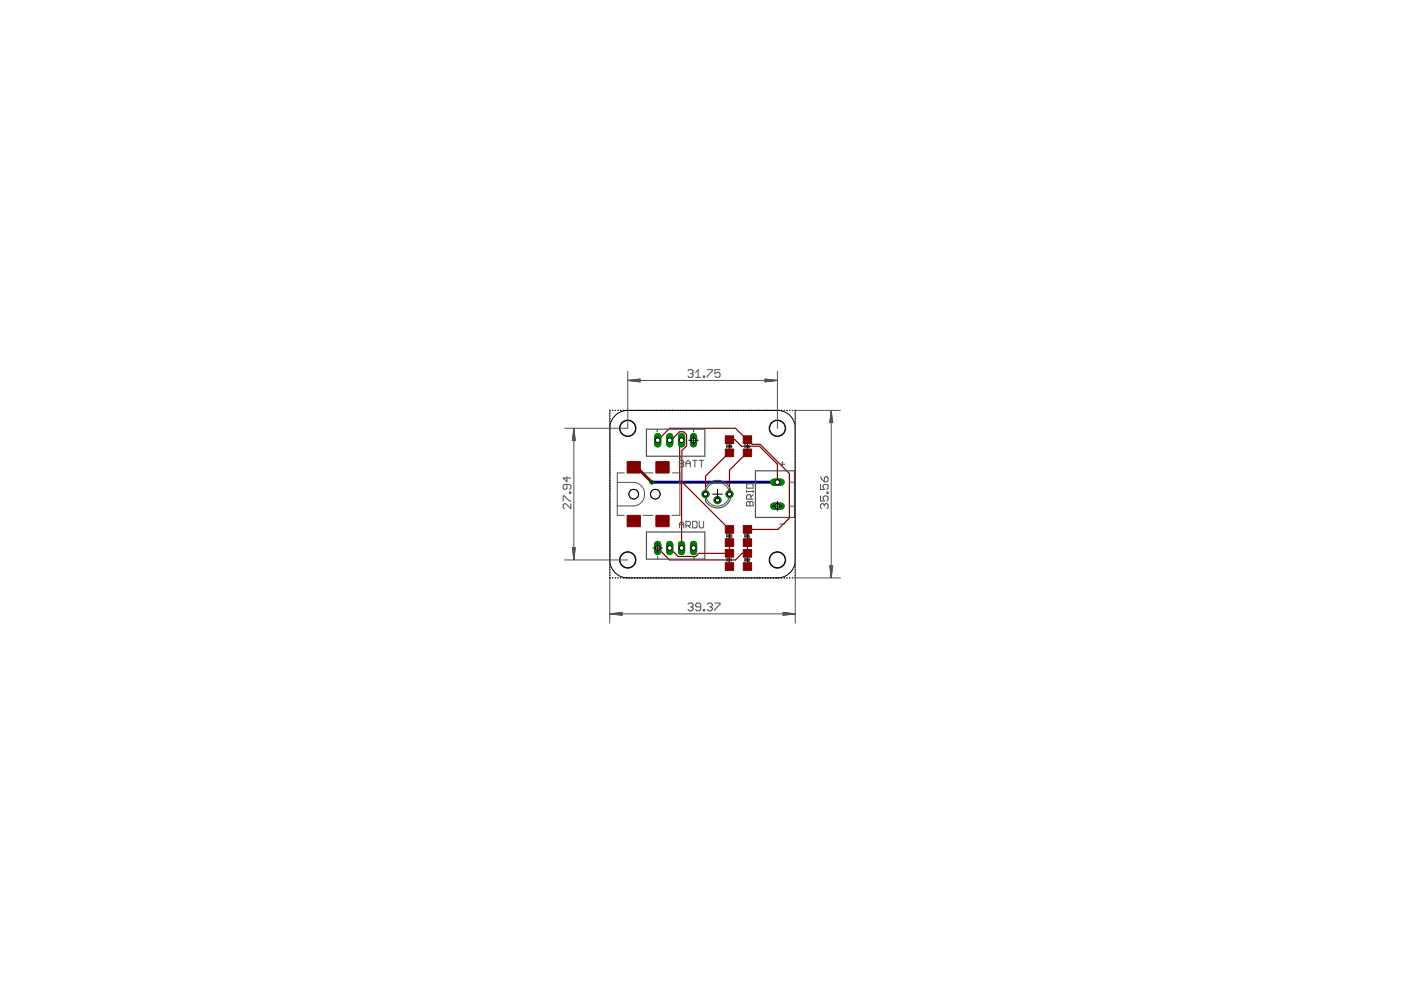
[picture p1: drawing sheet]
<svg xmlns="http://www.w3.org/2000/svg" width="297mm" height="210mm" viewBox="0 0 297 210" stroke-linecap="round" stroke-linejoin="round" font-family="sans-serif">
<g fill="none" stroke="#000080" stroke-width=".25">
<path d="M129.3 87.6v.1M129.3 88.2h.1M129.3 88.7v.1M129.3 89.3v.1M129.3 89.9h.1M129.3 90.4v.1M129.3 91v.1M129.3 91.6v.1M129.3 92.2h.1M129.3 92.7v.1M129.3 93.3v.1M129.3 93.9h.1"/>
<path d="M129.3 94.4v.1M129.3 95v.1M129.3 95.6v.1M129.3 96.2h.1M129.3 96.7v.1M129.3 97.3v.1M129.3 97.9h.1M129.3 98.4v.1M129.3 99v.1M129.3 99.6v.1M129.3 87v.1M129.9 87h.1"/>
<path d="M130.5 87h.1M131 87h.1M131.6 87h.1M132.2 87h.1M132.8 87h.1M133.3 87h.1M133.9 87h.1M134.5 87h.1M135.1 87h.1M135.6 87h.1M136.2 87h.1M136.8 87h.1"/>
<path d="M137.4 87h.1M137.9 87h.1M138.5 87h.1M139.1 87h.1M139.7 87h.1M140.3 87h.1M140.8 87h.1M141.4 87h.1M142 87h.1M142.6 87h.1M143.2 87h.1M143.7 87h.1"/>
<path d="M144.3 87h.1M144.9 87h.1M145.5 87h.1M146 87h.1M146.6 87h.1M147.2 87h.1M147.8 87h.1M148.3 87h.1M148.9 87h.1M149.5 87h.1M150.1 87h.1M150.6 87h.1"/>
<path d="M151.2 87h.1M151.8 87h.1M152.4 87h.1M153 87h.1M153.5 87h.1M154.1 87h.1M154.7 87h.1M155.3 87h.1M155.9 87h.1M156.4 87h.1M157 87h.1M157.6 87h.1"/>
<path d="M158.2 87h.1M158.7 87h.1M159.3 87h.1M159.9 87h.1M160.5 87h.1M161 87h.1M161.6 87h.1M162.2 87h.1M162.8 87h.1M163.4 87h.1M163.9 87h.1M164.5 87h.1"/>
<path d="M165.1 87h.1M165.7 87h.1M166.2 87h.1M166.8 87h.1M167.4 87h.1M168 87h.1M168.6 87v.1M168.6 87.6v.1M168.6 88.2h.1M168.6 88.7v.1M168.6 89.3v.1M168.6 89.9h.1"/>
<path d="M168.6 90.4v.1M168.6 91v.1M168.6 91.6v.1M168.6 92.2h.1M168.6 92.7v.1M168.6 93.3v.1M168.6 93.9h.1M168.6 94.4v.1M168.6 95v.1M168.6 95.6v.1M168.6 96.2h.1M168.6 96.7v.1"/>
<path d="M168.6 97.3v.1M168.6 97.9h.1M168.6 98.4v.1M168.6 99v.1M168.6 99.6v.1M129.3 100.2h.1M129.3 100.7v.1M129.3 101.3v.1M129.3 101.9h.1M129.3 102.4v.1M129.3 103v.1M129.3 103.6v.1"/>
<path d="M129.3 104.2h.1M129.3 104.7v.1M129.3 105.3v.1M129.3 105.9h.1M129.3 106.4v.1M129.3 107v.1M129.3 107.6v.1M129.3 108.2h.1M129.3 108.7v.1M129.3 109.3v.1M129.3 109.9h.1M129.3 110.4v.1"/>
<path d="M129.3 111v.1M129.3 111.6v.1M129.3 112.2h.1M129.3 112.8h.1M129.3 113.3v.1M129.3 113.9v.1M129.3 114.5h.1M129.3 115v.1M129.3 115.6v.1M129.3 116.2h.1M129.3 116.8h.1M129.3 117.3v.1"/>
<path d="M129.3 117.9v.1M129.3 118.5h.1M129.3 119v.1M129.3 119.6v.1M168.6 100.2h.1M168.6 100.7v.1M168.6 101.3v.1M168.6 101.9h.1M168.6 102.4v.1M168.6 103v.1M168.6 103.6v.1M168.6 104.2h.1"/>
<path d="M168.6 104.7v.1M168.6 105.3v.1M168.6 105.9h.1M168.6 106.4v.1M168.6 107v.1M168.6 107.6v.1M168.6 108.2h.1M168.6 108.7v.1M168.6 109.3v.1M168.6 109.9h.1M168.6 110.4v.1M168.6 111v.1"/>
<path d="M168.6 111.6v.1M168.6 112.2h.1M168.6 112.8h.1M168.6 113.3v.1M168.6 113.9v.1M168.6 114.5h.1M168.6 115v.1M168.6 115.6v.1M168.6 116.2h.1M168.6 116.8h.1M168.6 117.3v.1M168.6 117.9v.1"/>
<path d="M168.6 118.5h.1M168.6 119v.1M168.6 119.6v.1M129.3 120.2h.1M129.3 120.8h.1M129.3 121.3v.1M129.3 121.9v.1M129.3 122.5h.1M129.9 122.5h.1M130.5 122.5h.1M131 122.5h.1M131.6 122.5h.1"/>
<path d="M132.2 122.5h.1M132.8 122.5h.1M133.3 122.5h.1M133.9 122.5h.1M134.5 122.5h.1M135.1 122.5h.1M135.6 122.5h.1M136.2 122.5h.1M136.8 122.5h.1M137.4 122.5h.1M137.9 122.5h.1M138.5 122.5h.1"/>
<path d="M139.1 122.5h.1M139.7 122.5h.1M140.3 122.5h.1M140.8 122.5h.1M141.4 122.5h.1M142 122.5h.1M142.6 122.5h.1M143.2 122.5h.1M143.7 122.5h.1M144.3 122.5h.1M144.9 122.5h.1M145.5 122.5h.1"/>
<path d="M146 122.5h.1M146.6 122.5h.1M147.2 122.5h.1M147.8 122.5h.1M148.3 122.5h.1M148.9 122.5h.1M149.5 122.5h.1M150.1 122.5h.1M150.6 122.5h.1M151.2 122.5h.1M151.8 122.5h.1M152.4 122.5h.1"/>
<path d="M153 122.5h.1M153.5 122.5h.1M154.1 122.5h.1M154.7 122.5h.1M155.3 122.5h.1M155.9 122.5h.1M156.4 122.5h.1M157 122.5h.1M157.6 122.5h.1M158.2 122.5h.1M158.7 122.5h.1M159.3 122.5h.1"/>
<path d="M159.9 122.5h.1M160.5 122.5h.1M161 122.5h.1M161.6 122.5h.1M162.2 122.5h.1M162.8 122.5h.1M163.4 122.5h.1M163.9 122.5h.1M164.5 122.5h.1M165.1 122.5h.1M165.7 122.5h.1M166.2 122.5h.1"/>
<path d="M166.8 122.5h.1M167.4 122.5h.1M168 122.5h.1M168.6 122.5h.1M168.6 120.2h.1M168.6 120.8h.1M168.6 121.3v.1M168.6 121.9v.1"/>
</g>
<path d="M138.2 102.2h26.6" fill="none" stroke="#000080" stroke-width=".61"/>
<path d="M142 92.6v1.5" fill="none" stroke="#008000" stroke-width="1.5"/>
<circle cx="142" cy="93.3" r=".51" fill="#fff" stroke="#000" stroke-width=".21"/>
<path d="M144.5 92.6v1.5" fill="none" stroke="#008000" stroke-width="1.5"/>
<circle cx="144.5" cy="93.3" r=".51" fill="#fff" stroke="#000" stroke-width=".21"/>
<path d="M147 92.6v1.5" fill="none" stroke="#008000" stroke-width="1.5"/>
<circle cx="147" cy="93.3" r=".51" fill="#fff" stroke="#000" stroke-width=".21"/>
<path d="M139.4 92.6v1.5" fill="none" stroke="#008000" stroke-width="1.5"/>
<circle cx="139.4" cy="93.3" r=".51" fill="#fff" stroke="#000" stroke-width=".21"/>
<path d="M164.1 102.2h1.5" fill="none" stroke="#008000" stroke-width="1.5"/>
<circle cx="164.8" cy="102.2" r=".51" fill="#fff" stroke="#000" stroke-width=".21"/>
<path d="M164.1 107.3h1.5" fill="none" stroke="#008000" stroke-width="1.5"/>
<circle cx="164.8" cy="107.3" r=".51" fill="#fff" stroke="#000" stroke-width=".21"/>
<circle cx="154.7" cy="104.8" r=".74" fill="#008000" stroke="#008000" stroke-width=".21"/>
<circle cx="154.7" cy="104.8" r=".44" fill="#fff" stroke="#000" stroke-width=".21"/>
<circle cx="152.1" cy="106" r=".74" fill="#008000" stroke="#008000" stroke-width=".21"/>
<circle cx="152.1" cy="106" r=".44" fill="#fff" stroke="#000" stroke-width=".21"/>
<circle cx="149.6" cy="104.8" r=".74" fill="#008000" stroke="#008000" stroke-width=".21"/>
<circle cx="149.6" cy="104.8" r=".44" fill="#fff" stroke="#000" stroke-width=".21"/>
<path d="M144.5 115.4v1.5" fill="none" stroke="#008000" stroke-width="1.5"/>
<circle cx="144.5" cy="116.2" r=".51" fill="#fff" stroke="#000" stroke-width=".21"/>
<path d="M142 115.4v1.5" fill="none" stroke="#008000" stroke-width="1.5"/>
<circle cx="142" cy="116.2" r=".51" fill="#fff" stroke="#000" stroke-width=".21"/>
<path d="M139.4 115.4v1.5" fill="none" stroke="#008000" stroke-width="1.5"/>
<circle cx="139.4" cy="116.2" r=".51" fill="#fff" stroke="#000" stroke-width=".21"/>
<path d="M147 115.4v1.5" fill="none" stroke="#008000" stroke-width="1.5"/>
<circle cx="147" cy="116.2" r=".51" fill="#fff" stroke="#000" stroke-width=".21"/>
<circle cx="138.2" cy="102.2" r=".38" fill="#008000" stroke="#008000" stroke-width=".21"/>
<circle cx="138.2" cy="102.2" r=".17" fill="#fff" stroke="#000" stroke-width=".21"/>
<g fill="#800000" stroke="#800000" stroke-width=".21">
<path d="M133 97.9h2.8v2.4h-2.8z"/>
<path d="M133 109.3h2.8v2.4h-2.8z"/>
<path d="M139.1 97.9h2.8v2.4h-2.8z"/>
<path d="M139.1 109.3h2.8v2.4h-2.8z"/>
<path d="M157.6 111.4h1.8v1.7h-1.8z"/>
<path d="M157.6 114.2h1.8v1.6h-1.8z"/>
<path d="M157.6 116.5h1.8v1.6h-1.8z"/>
<path d="M157.6 119.3h1.8v1.6h-1.8z"/>
<path d="M153.8 111.4h1.8v1.7h-1.8z"/>
<path d="M153.8 114.2h1.8v1.6h-1.8z"/>
<path d="M153.8 116.5h1.8v1.6h-1.8z"/>
<path d="M153.8 119.3h1.8v1.6h-1.8z"/>
<path d="M153.8 95.2h1.8v1.6h-1.8z"/>
<path d="M153.8 92.4h1.8v1.6h-1.8z"/>
<path d="M157.6 95.2h1.8v1.6h-1.8z"/>
<path d="M157.6 92.4h1.8v1.6h-1.8z"/>
</g>
<g fill="none" stroke="#800000" stroke-width=".25">
<path d="M129.3 87.6v.1M129.3 88.2h.1M129.3 88.7v.1M129.3 89.3v.1M129.3 89.9h.1M129.3 90.4v.1M129.3 91v.1M129.3 91.6v.1M129.3 92.2h.1M129.3 92.7v.1M129.3 93.3v.1M129.3 93.9h.1"/>
<path d="M129.3 94.4v.1M129.3 95v.1M129.3 95.6v.1M129.3 96.2h.1M129.3 96.7v.1M129.3 97.3v.1M129.3 97.9h.1M129.3 98.4v.1M129.3 99v.1M129.3 99.6v.1M129.3 87v.1M129.9 87h.1"/>
<path d="M130.5 87h.1M131 87h.1M131.6 87h.1M132.2 87h.1M132.8 87h.1M133.3 87h.1M133.9 87h.1M134.5 87h.1M135.1 87h.1M135.6 87h.1M136.2 87h.1M136.8 87h.1"/>
<path d="M137.4 87h.1M137.9 87h.1M138.5 87h.1M139.1 87h.1M139.4 93.3l2.6-2.5h13.9l3.6 3.4h1.7l6.2 6.2v9.5l-2.4 2.3h-6.5M139.7 87h.1M140.3 87h.1M140.8 87h.1M141.4 87h.1M142 87h.1M142 93.3h.3l1.8-1.8h.8l.7 .7v2.4l-1 .9v6.7M142.6 87h.1"/>
<path d="M143.2 87h.1M143.7 87h.1M144.3 87h.1M144.5 93.3l-.4 .4v8.6l.4 .4v13.5M144.9 87h.1M145.5 87h.1M146 87h.1M146.6 87h.1M147.2 87h.1M147.8 87h.1M148.3 87h.1M148.9 87h.1"/>
<path d="M149.5 87h.1M150.1 87h.1M150.6 87h.1M151.2 87h.1M151.8 87h.1M152.4 87h.1M153 87h.1M153.5 87h.1M154.1 87h.1M154.7 93.2h1.1l1.4 1.4h3.8l3.8 3.8v3.8M154.7 96v-.1l-5.1 5.1v3.8M154.7 87h.1"/>
<path d="M155.3 87h.1M155.9 87h.1M156.4 87h.1M157 87h.1M157.6 87h.1M158.2 87h.1M158.5 96v-.1l-3.8 3.8v5.1M158.7 87h.1M159.3 87h.1M159.9 87h.1M160.5 87h.1M161 87h.1"/>
<path d="M161.6 87h.1M162.2 87h.1M162.8 87h.1M163.4 87h.1M163.9 87h.1M164.5 87h.1M165.1 87h.1M165.7 87h.1M166.2 87h.1M166.8 87h.1M167.4 87h.1M168 87h.1"/>
<path d="M168.6 87v.1M168.6 87.6v.1M168.6 88.2h.1M168.6 88.7v.1M168.6 89.3v.1M168.6 89.9h.1M168.6 90.4v.1M168.6 91v.1M168.6 91.6v.1M168.6 92.2h.1M168.6 92.7v.1M168.6 93.3v.1"/>
<path d="M168.6 93.9h.1M168.6 94.4v.1M168.6 95v.1M168.6 95.6v.1M168.6 96.2h.1M168.6 96.7v.1M168.6 97.3v.1M168.6 97.9h.1M168.6 98.4v.1M168.6 99v.1M168.6 99.6v.1M129.3 100.2h.1"/>
<path d="M129.3 100.7v.1M129.3 101.3v.1M129.3 101.9h.1M129.3 102.4v.1M129.3 103v.1M129.3 103.6v.1M129.3 104.2h.1M129.3 104.7v.1M129.3 105.3v.1M129.3 105.9h.1M129.3 106.4v.1M129.3 107v.1"/>
<path d="M129.3 107.6v.1M129.3 108.2h.1M129.3 108.7v.1M129.3 109.3v.1M129.3 109.9h.1M129.3 110.4v.1M129.3 111v.1M129.3 111.6v.1M129.3 112.2h.1M129.3 112.8h.1M129.3 113.3v.1M129.3 113.9v.1"/>
<path d="M129.3 114.5h.1M129.3 115v.1M129.3 115.6v.1M129.3 116.2h.1M129.3 116.8h.1M129.3 117.3v.1M129.3 117.9v.1M129.3 118.5h.1M129.3 119v.1M129.3 119.6v.1M144.5 102.1l10.2 10.1M154.7 115v2.3h-6.6l-.6 .7h-3.7l-1.8-1.8"/>
<path d="M158.5 115v2.3h-1.2l-1.4 1.4h-13.9l-2.6-2.5M168.6 100.2h.1M168.6 100.7v.1M168.6 101.3v.1M168.6 101.9h.1M168.6 102.4v.1M168.6 103v.1M168.6 103.6v.1M168.6 104.2h.1M168.6 104.7v.1M168.6 105.3v.1M168.6 105.9h.1"/>
<path d="M168.6 106.4v.1M168.6 107v.1M168.6 107.6v.1M168.6 108.2h.1M168.6 108.7v.1M168.6 109.3v.1M168.6 109.9h.1M168.6 110.4v.1M168.6 111v.1M168.6 111.6v.1M168.6 112.2h.1M168.6 112.8h.1"/>
<path d="M168.6 113.3v.1M168.6 113.9v.1M168.6 114.5h.1M168.6 115v.1M168.6 115.6v.1M168.6 116.2h.1M168.6 116.8h.1M168.6 117.3v.1M168.6 117.9v.1M168.6 118.5h.1M168.6 119v.1M168.6 119.6v.1"/>
<path d="M129.3 120.2h.1M129.3 120.8h.1M129.3 121.3v.1M129.3 121.9v.1M129.3 122.5h.1M129.9 122.5h.1M130.5 122.5h.1M131 122.5h.1M131.6 122.5h.1M132.2 122.5h.1M132.8 122.5h.1M133.3 122.5h.1"/>
<path d="M133.9 122.5h.1M134.5 122.5h.1M135.1 122.5h.1M135.6 122.5h.1M136.2 122.5h.1M136.8 122.5h.1M137.4 122.5h.1M137.9 122.5h.1M138.5 122.5h.1M139.1 122.5h.1M139.7 122.5h.1M140.3 122.5h.1"/>
<path d="M140.8 122.5h.1M141.4 122.5h.1M142 122.5h.1M142.6 122.5h.1M143.2 122.5h.1M143.7 122.5h.1M144.3 122.5h.1M144.9 122.5h.1M145.5 122.5h.1M146 122.5h.1M146.6 122.5h.1M147.2 122.5h.1"/>
<path d="M147.8 122.5h.1M148.3 122.5h.1M148.9 122.5h.1M149.5 122.5h.1M150.1 122.5h.1M150.6 122.5h.1M151.2 122.5h.1M151.8 122.5h.1M152.4 122.5h.1M153 122.5h.1M153.5 122.5h.1M154.1 122.5h.1"/>
<path d="M154.7 122.5h.1M155.3 122.5h.1M155.9 122.5h.1M156.4 122.5h.1M157 122.5h.1M157.6 122.5h.1M158.2 122.5h.1M158.7 122.5h.1M159.3 122.5h.1M159.9 122.5h.1M160.5 122.5h.1M161 122.5h.1"/>
<path d="M161.6 122.5h.1M162.2 122.5h.1M162.8 122.5h.1M163.4 122.5h.1M163.9 122.5h.1M164.5 122.5h.1M165.1 122.5h.1M165.7 122.5h.1M166.2 122.5h.1M166.8 122.5h.1M167.4 122.5h.1M168 122.5h.1"/>
<path d="M168.6 120.2h.1M168.6 120.8h.1M168.6 121.3v.1M168.6 121.9v.1M168.6 122.5h.1"/>
</g>
<path d="M134.4 99.1v-.7l3.8 3.8" fill="none" stroke="#800000" stroke-width=".61"/>
<path d="M142 92.6v1.5" fill="none" stroke="#008000" stroke-width="1.5"/>
<circle cx="142" cy="93.3" r=".51" fill="#fff" stroke="#000" stroke-width=".21"/>
<path d="M144.5 92.6v1.5" fill="none" stroke="#008000" stroke-width="1.5"/>
<circle cx="144.5" cy="93.3" r=".51" fill="#fff" stroke="#000" stroke-width=".21"/>
<path d="M147 92.6v1.5" fill="none" stroke="#008000" stroke-width="1.5"/>
<circle cx="147" cy="93.3" r=".51" fill="#fff" stroke="#000" stroke-width=".21"/>
<path d="M139.4 92.6v1.5" fill="none" stroke="#008000" stroke-width="1.5"/>
<circle cx="139.4" cy="93.3" r=".51" fill="#fff" stroke="#000" stroke-width=".21"/>
<path d="M164.1 102.2h1.5" fill="none" stroke="#008000" stroke-width="1.5"/>
<circle cx="164.8" cy="102.2" r=".51" fill="#fff" stroke="#000" stroke-width=".21"/>
<path d="M164.1 107.3h1.5" fill="none" stroke="#008000" stroke-width="1.5"/>
<circle cx="164.8" cy="107.3" r=".51" fill="#fff" stroke="#000" stroke-width=".21"/>
<circle cx="154.7" cy="104.8" r=".74" fill="#008000" stroke="#008000" stroke-width=".21"/>
<circle cx="154.7" cy="104.8" r=".44" fill="#fff" stroke="#000" stroke-width=".21"/>
<circle cx="152.1" cy="106" r=".74" fill="#008000" stroke="#008000" stroke-width=".21"/>
<circle cx="152.1" cy="106" r=".44" fill="#fff" stroke="#000" stroke-width=".21"/>
<circle cx="149.6" cy="104.8" r=".74" fill="#008000" stroke="#008000" stroke-width=".21"/>
<circle cx="149.6" cy="104.8" r=".44" fill="#fff" stroke="#000" stroke-width=".21"/>
<path d="M144.5 115.4v1.5" fill="none" stroke="#008000" stroke-width="1.5"/>
<circle cx="144.5" cy="116.2" r=".51" fill="#fff" stroke="#000" stroke-width=".21"/>
<path d="M142 115.4v1.5" fill="none" stroke="#008000" stroke-width="1.5"/>
<circle cx="142" cy="116.2" r=".51" fill="#fff" stroke="#000" stroke-width=".21"/>
<path d="M139.4 115.4v1.5" fill="none" stroke="#008000" stroke-width="1.5"/>
<circle cx="139.4" cy="116.2" r=".51" fill="#fff" stroke="#000" stroke-width=".21"/>
<path d="M147 115.4v1.5" fill="none" stroke="#008000" stroke-width="1.5"/>
<circle cx="147" cy="116.2" r=".51" fill="#fff" stroke="#000" stroke-width=".21"/>
<circle cx="138.2" cy="102.2" r=".38" fill="#008000" stroke="#008000" stroke-width=".21"/>
<circle cx="138.2" cy="102.2" r=".17" fill="#fff" stroke="#000" stroke-width=".21"/>
<g fill="none" stroke="#505050" stroke-width=".21">
<path d="M144 97.6h.7l.3 .2-.3 .5 .3 .5-.3 .2h-.7zM144 98.3h.7M145.4 98.3h1M145.4 99v-.9l.5-.5 .5 .5v.9M146.9 97.6h.9M147.3 97.6v1.4M148.3 97.6h.9M148.7 97.6v1.4M154 94.7h.3l.2-.3-.5-.1v.6M154.2 94.7l.3 .2M155.2 94.3h-.5v.3h.5l-.2 .3-.3-.1M157.8 94.7h.4l.1-.3-.5-.1v.6"/>
<path d="M158.1 94.7l.2 .2M158.5 94.6h.4l.1 .2-.4 .1zM159 94.3l-.5 .3M165.4 98.4h1M165.9 97.9v1.1M130.9 102.3h3.5a2.51 2.51 0 0 1 2.3 2.5 2.51 2.51 0 0 1-2.3 2.5h-3.5M132.4 100.3h-1.5v9h1.5M136.4 100.3h2.1M136.4 109.3h2.1M142.6 100.3h1.5v9h-1.6M144 111.9v-.9l.5-.5 .5 .5v.9M144 111.2h1"/>
<path d="M145.4 111.5h.7l.3-.3v-.4l-.3-.3h-.7v1.4M145.9 111.5l.5 .4M146.9 110.5h.7l.2 .3v.9l-.2 .2h-.7zM148.3 110.5v1.2l.2 .2h.4l.3-.2v-1.2M149.7 103.9a2.55 2.55 0 0 1 2.4-1.7 2.55 2.55 0 0 1 2.4 1.7M149.7 105.6a2.55 2.55 0 0 0 2.4 1.7 2.55 2.55 0 0 0 2.4-1.7M154 113.7h.3l.2-.2-.5-.2v.7M154 118.8h.3l.2-.3-.5-.1v.6M154.2 113.7l.3 .3M154.2 118.8l.3 .2M154.7 113.5l.3-.2v.3M154.9 113.6h.1"/>
<path d="M155 113.6v.4l-.3-.1M155.2 118.7h-.5l.3-.3v.6M157.8 113.7h.4l.1-.2-.5-.2v.7M157.8 118.8h.4l.1-.3-.5-.1v.6M158.1 113.7l.2 .3M158.1 118.8l.2 .2M158.3 106.6l.2-.3 .5 .3 .4-.3 .3 .3v.7h-1.4zM158.3 104v.4M158.3 104.2h1.4M158.5 102.6h.9l.3 .2v.7h-1.4v-.7zM158.5 118.5h.5l-.5 .5h.5M158.5 113.6l.2-.3v.7"/>
<path d="M158.5 114h.5M159 106.6v.7M159.2 105.8v-.7l-.2-.2h-.5l-.2 .2v.7h1.4M159.7 104v.4M159.7 104.9l-.5 .5M165.4 111.1h1M167.4 107.3h1.2M167.4 102.2h1.2"/>
<circle cx="133.1" cy="90.8" r="1.76"/>
<circle cx="164.8" cy="90.8" r="1.76"/>
<circle cx="133.1" cy="118.7" r="1.76"/>
<circle cx="164.8" cy="118.7" r="1.76"/>
</g>
<path d="M137.1 91h12.3v5.7h-12.3zM139.3 91.1v.4M147 91.1v.4M160.2 99.8h8.2v9.9h-8.2zM137.1 112.8h12.3v5.8h-12.3zM139.4 118v.5M147.2 118v.5M149.6 103.9a1.92 1.92 0 0 1 1.4-1.8 2.92 2.92 0 0 1 3.9 1.8M154.9 105.6a2.93 2.93 0 0 1-2.5 2.1 2.93 2.93 0 0 1-2.8-1.5v-.5" fill="none" stroke="#505050" stroke-width=".25"/>
<g fill="none" stroke="#000" stroke-width=".21">
<path d="M130.6 87.9l1.4-.7 1.1-.2h31.7a3.8 3.8 0 0 1 3.8 3.8v27.9a3.8 3.8 0 0 1-3.8 3.8h-31.7a3.8 3.8 0 0 1-3.8-3.8v-27.9a3.8 3.8 0 0 1 1.3-2.9zM132.2 90.8h1.8M133.1 90v1.7M146 93.3h2.1M147 92.3v2.1M154.2 94.6h1M154.7 94.1v1M158 94.6h1M158.5 94.1v1M164 90.8h1.7M164.8 90v1.7M132.2 118.7h1.8"/>
<path d="M133.1 117.9v1.7M133.3 104.8h2.1M134.4 103.8v2M138.4 116.2h2.1M139.4 115.2v2M151.1 104.8h2M152.1 103.8v2M154.2 113.6h1M154.2 118.7h1M154.7 113.2v.9M154.7 118.2v1M158 113.6h1"/>
<path d="M158 118.7h1M158.5 113.2v.9M158.5 118.2v1M163.8 107.3h2M164 118.7h1.7M164.8 106.3v2M164.8 117.9v1.7"/>
<circle cx="134.4" cy="104.8" r="1.02"/>
</g>
<circle cx="134.4" cy="104.8" r="1.02" fill="#fff" stroke="#000" stroke-width=".21"/>
<circle cx="138.9" cy="104.8" r="1.02" fill="none" stroke="#000" stroke-width=".21"/>
<circle cx="138.9" cy="104.8" r="1.02" fill="#fff" stroke="#000" stroke-width=".21"/>
<circle cx="133.1" cy="90.8" r="1.65" fill="none" stroke="#000" stroke-width=".21"/>
<circle cx="133.1" cy="90.8" r="1.65" fill="#fff" stroke="#000" stroke-width=".21"/>
<circle cx="133.1" cy="118.7" r="1.65" fill="none" stroke="#000" stroke-width=".21"/>
<circle cx="133.1" cy="118.7" r="1.65" fill="#fff" stroke="#000" stroke-width=".21"/>
<circle cx="164.8" cy="118.7" r="1.65" fill="none" stroke="#000" stroke-width=".21"/>
<circle cx="164.8" cy="118.7" r="1.65" fill="#fff" stroke="#000" stroke-width=".21"/>
<circle cx="164.8" cy="90.8" r="1.65" fill="none" stroke="#000" stroke-width=".21"/>
<circle cx="164.8" cy="90.8" r="1.65" fill="#fff" stroke="#000" stroke-width=".21"/>
<g fill="none" stroke="#505050" stroke-width=".21">
<path d="M133.1 78.7v12.1h-13.4M145.9 78.7l.2-.3h.6l.2 .3v.2l-.2 .3M146.4 79.2h.3M146.7 79.2l.2 .3v.2l-.2 .3h-.6l-.2-.3M147.5 78.9l.5-.5v1.6M149.1 79.7h.3v.3h-.3zM149.9 78.4h1.1v.3l-1.1 1v.3M152.7 78.4h-1.1v.8l.5-.3h.3l.3 .3v.5l-.3 .3h-.6l-.2-.3M164.8 78.7v12.1M121.7 90.9v27.8M121.7 90.9l.3 2.5h-.7zM121.7 90.9l-.2 2.5"/>
<path d="M121.7 90.9l.1 2.5M121.7 90.9l-.3 2.5M129.3 87v45.1M133.2 80.7h31.6M133.2 80.7l2.5-.4v.7zM133.2 80.7l2.5 .1M133.2 80.7l2.5 .2M135.7 80.5l-2.5 .2M135.7 80.4l-2.5 .3M147.5 80h1.1M162.2 80.3l2.6 .4-2.6 .3zM162.2 80.5l2.6 .2"/>
<path d="M162.2 80.4l2.6 .3M164.8 80.7l-2.6 .1M164.8 80.7l-2.6 .2M176.2 87.1v35.4M176.2 87.1l.4 2.5h-.7zM176.2 87.1l-.1 2.5M176.2 87.1l.2 2.5M176.2 87.1l-.2 2.5M176.2 87.1l.3 2.5M178.2 87h-9.6v45.1M119.4 106.2v-1h.3l1.1 1h.2M119.7 118.7h13.4"/>
<path d="M120.2 102.7v.8l-.3 .3h-.2l-.3-.3v-.5l.3-.3h1.1l.2 .3v.5l-.2 .3M120.2 101.1v1.1l-.8-.9h1.6M120.8 104.3h.2v.3h-.2zM121 106.8v1.1l-1.1-1.1h-.2l-.3 .3v.5l.3 .3M121.3 116.1h.7l-.3 2.6zM121.4 116.1l.3 2.6M121.5 116.1l.2 2.6M121.8 116.1l-.1 2.6M174 105.2v1h.8l-.3-.8 .3-.2h.5l.3 .2v.6l-.3 .2M174 102.7v1.1h.8l-.3-.8 .3-.3h.5l.3 .3v.5l-.3 .3M174 101.1l.2 .5 .6 .6M174.8 107.1l-.3-.3h-.3l-.2 .3v.5l.2 .3"/>
<path d="M174.8 107.1l.2-.3h.3l.3 .3v.5l-.3 .3M174.8 101.3l.2-.2h.3l.3 .2v.6l-.3 .3h-.5zM174.8 107.1v.2M175.3 104.3h.3v.3h-.3zM175.9 119.9h.7l-.4 2.6zM176 119.9l.2 2.6M176.1 119.9l.1 2.6M176.4 119.9l-.2 2.6M176.5 119.9l-.3 2.6M129.3 130.2h39.3M129.3 130.2l2.6-.4v.7zM129.3 130.2l2.6 .1"/>
<path d="M129.3 130.2l2.6 .2M131.9 130l-2.6 .2M145.9 128.1l.2-.2h.6l.2 .2v.3l-.2 .3M146.4 128.7h.3M146.7 128.7l.2 .2v.3l-.2 .3h-.6l-.2-.3M148.6 128.7h-.8l-.3-.3v-.3l.3-.2h.5l.3 .2v1.1l-.3 .3h-.5l-.3-.3M149.1 129.2h.3v.3h-.3zM149.9 128.1l.3-.2h.5l.3 .2v.3l-.3 .3M150.5 128.7h.2M150.7 128.7l.3 .2v.3l-.3 .3h-.5l-.3-.3M151.6 127.9h1.1v.2l-1.1 1.1v.3M166 129.8l2.6 .4-2.6 .3z"/>
<path d="M166 130l2.6 .2M168.6 130.2l-2.6 .1M168.6 130.2l-2.6 .2M168.6 122.5h9.6"/>
</g>
</svg>
